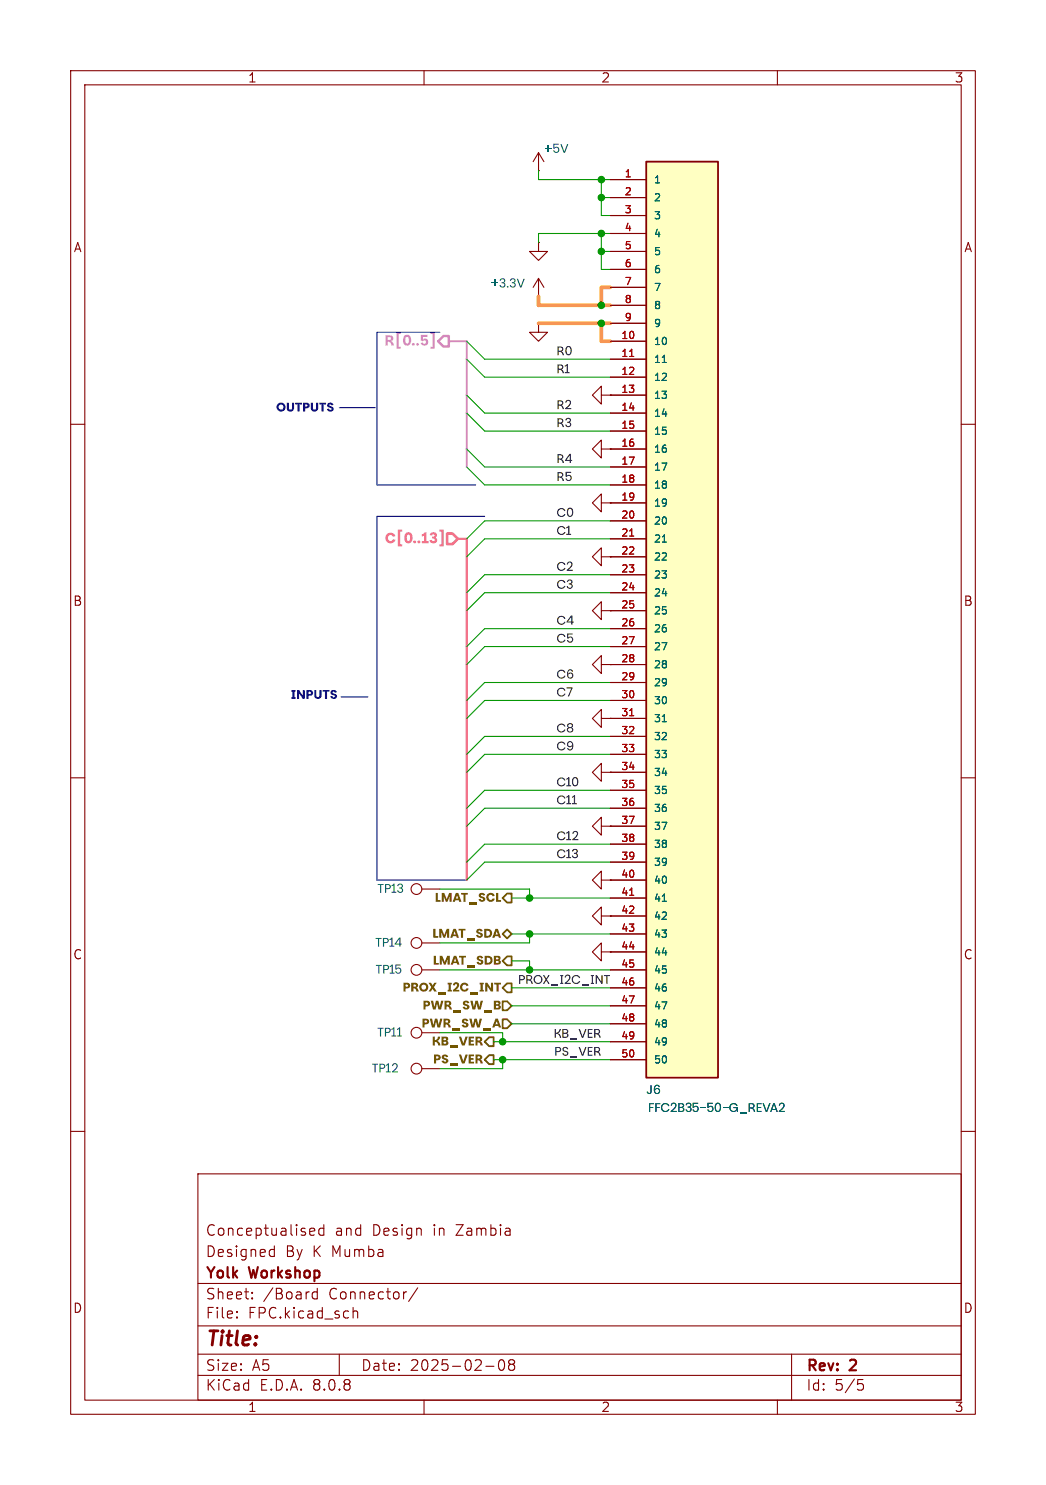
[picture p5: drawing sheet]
<svg xmlns="http://www.w3.org/2000/svg" width="148mm" height="210mm" viewBox="0 0 148 210" stroke-linecap="round" stroke-linejoin="round" font-family="sans-serif">
<defs><g id="words">
<text font-size="2.8" fill="#840000" x="29" y="190.9">Title:</text>
<g font-size="2.1" fill="#840000">
<text x="29" y="178">Designed</text>
<text x="29" y="175">Conceptualised</text>
<text x="40.4" y="178">By</text>
<text x="44.3" y="178">K Mumba</text>
<text x="47.4" y="175">and</text>
<text x="52.7" y="175">Design</text>
<text x="61.5" y="175">in</text>
<text x="64.8" y="175">Zambia</text>
<text x="29" y="184">Sheet:</text>
<text x="29" y="181.2">Yolk</text>
<text x="35.4" y="181.2">Workshop</text>
<text x="37.2" y="184">/Board</text>
<text x="46.6" y="184">Connector/</text>
<text x="29" y="186.7">File:</text>
<text x="35.1" y="186.7">FPC.kicad_sch</text>
<text x="29" y="196.9">KiCad</text>
<text x="29" y="194.1">Size:</text>
<text x="35.7" y="194.1">A5</text>
<text x="36.7" y="196.9">E.D.A.</text>
<text x="44.3" y="196.9">8.0.8</text>
<text x="51" y="194.1">Date:</text>
<text x="58" y="194.1">2025-02-08</text>
<text x="114" y="194.3">Rev:</text>
<text x="114" y="196.9">Id:</text>
<text x="118.1" y="196.9">5/5</text>
<text x="120.4" y="194.3">2</text>
</g>
<g font-size="1.8" fill="#840000">
<text x="35" y="11.9">1</text>
<text x="85" y="11.9">2</text>
<text x="135" y="11.9">3</text>
<text x="10.3" y="35.9">A</text>
<text x="136.3" y="35.9">A</text>
<text x="10.3" y="85.9">B</text>
<text x="136.3" y="85.9">B</text>
<text x="10.3" y="135.9">C</text>
<text x="136.3" y="135.9">C</text>
<text x="10.3" y="185.9">D</text>
<text x="136.3" y="185.9">D</text>
<text x="35" y="199.9">1</text>
<text x="85" y="199.9">2</text>
<text x="135" y="199.9">3</text>
</g>
<g font-size="1.8" fill="#006464">
<text x="77" y="22.3">+5V</text>
<text x="69.5" y="41.4">+3.3V</text>
</g>
<g font-size="1.8" fill="#0f0f0f">
<text x="78.7" y="53">R1</text>
<text x="78.7" y="50.5">R0</text>
<text x="78.7" y="58.1">R2</text>
<text x="78.7" y="60.6">R3</text>
<text x="78.7" y="65.7">R4</text>
<text x="78.7" y="68.2">R5</text>
<text x="78.7" y="73.3">C0</text>
<text x="78.7" y="75.9">C1</text>
<text x="78.7" y="83.5">C3</text>
<text x="78.7" y="80.9">C2</text>
<text x="78.7" y="88.6">C4</text>
<text x="78.7" y="91.1">C5</text>
<text x="78.7" y="98.7">C7</text>
<text x="78.7" y="96.2">C6</text>
<text x="78.7" y="103.8">C8</text>
<text x="78.7" y="106.3">C9</text>
<text x="78.7" y="114">C11</text>
<text x="78.7" y="111.4">C10</text>
<text x="78.7" y="119">C12</text>
<text x="78.7" y="121.6">C13</text>
<text x="73.3" y="139.4">PROX_I2C_INT</text>
<text x="78.4" y="147">KB_VER</text>
<text x="78.4" y="149.5">PS_VER</text>
</g>
<g font-size="1.4" fill="#a90000">
<text x="88.3" y="25.1">1</text>
<text x="88.3" y="27.7">2</text>
<text x="88.3" y="30.2">3</text>
<text x="88.3" y="32.8">4</text>
<text x="88.3" y="35.3">5</text>
<text x="88.3" y="37.8">6</text>
<text x="88.3" y="40.4">7</text>
<text x="88.3" y="42.9">8</text>
<text x="88.3" y="45.5">9</text>
<text x="87.8" y="48">10</text>
<text x="87.8" y="50.5">11</text>
<text x="87.8" y="53.1">12</text>
<text x="87.8" y="55.6">13</text>
<text x="87.8" y="58.2">14</text>
<text x="87.8" y="60.7">15</text>
<text x="87.8" y="63.2">16</text>
<text x="87.8" y="65.8">17</text>
<text x="87.8" y="68.3">18</text>
<text x="87.8" y="70.9">19</text>
<text x="87.8" y="73.4">20</text>
<text x="87.8" y="75.9">21</text>
<text x="87.8" y="78.5">22</text>
<text x="87.8" y="81">23</text>
<text x="87.8" y="83.6">24</text>
<text x="87.8" y="86.1">25</text>
<text x="87.8" y="88.6">26</text>
<text x="87.8" y="91.2">27</text>
<text x="87.8" y="93.7">28</text>
<text x="87.8" y="96.3">29</text>
<text x="87.8" y="98.8">30</text>
<text x="87.8" y="101.3">31</text>
<text x="87.8" y="103.9">32</text>
<text x="87.8" y="106.4">33</text>
<text x="87.8" y="109">34</text>
<text x="87.8" y="111.5">35</text>
<text x="87.8" y="114">36</text>
<text x="87.8" y="116.6">37</text>
<text x="87.8" y="119.1">38</text>
<text x="87.8" y="121.7">39</text>
<text x="87.8" y="124.2">40</text>
<text x="87.8" y="126.7">41</text>
<text x="87.8" y="129.3">42</text>
<text x="87.8" y="131.8">43</text>
<text x="87.8" y="134.4">44</text>
<text x="87.8" y="136.9">45</text>
<text x="87.8" y="139.4">46</text>
<text x="87.8" y="142">47</text>
<text x="87.8" y="144.5">48</text>
<text x="87.8" y="147.1">49</text>
<text x="87.8" y="149.6">50</text>
</g>
<g font-size="1.4" fill="#006464">
<text x="92.5" y="26.1">1</text>
<text x="92.5" y="28.7">2</text>
<text x="92.5" y="31.2">3</text>
<text x="92.5" y="33.8">4</text>
<text x="92.5" y="36.3">5</text>
<text x="92.5" y="38.8">6</text>
<text x="92.5" y="41.4">7</text>
<text x="92.5" y="43.9">8</text>
<text x="92.5" y="46.5">9</text>
<text x="92.5" y="49">10</text>
<text x="92.5" y="51.5">11</text>
<text x="92.5" y="54.1">12</text>
<text x="92.5" y="56.6">13</text>
<text x="92.5" y="59.2">14</text>
<text x="92.5" y="61.7">15</text>
<text x="92.5" y="64.2">16</text>
<text x="92.5" y="66.8">17</text>
<text x="92.5" y="69.3">18</text>
<text x="92.5" y="71.9">19</text>
<text x="92.5" y="74.4">20</text>
<text x="92.5" y="76.9">21</text>
<text x="92.5" y="79.5">22</text>
<text x="92.5" y="82">23</text>
<text x="92.5" y="84.6">24</text>
<text x="92.5" y="87.1">25</text>
<text x="92.5" y="89.6">26</text>
<text x="92.5" y="92.2">27</text>
<text x="92.5" y="94.7">28</text>
<text x="92.5" y="97.3">29</text>
<text x="92.5" y="99.8">30</text>
<text x="92.5" y="102.3">31</text>
<text x="92.5" y="104.9">32</text>
<text x="92.5" y="107.4">33</text>
<text x="92.5" y="110">34</text>
<text x="92.5" y="112.5">35</text>
<text x="92.5" y="115">36</text>
<text x="92.5" y="117.6">37</text>
<text x="92.5" y="120.1">38</text>
<text x="92.5" y="122.7">39</text>
<text x="92.5" y="125.2">40</text>
<text x="92.5" y="127.7">41</text>
<text x="92.5" y="130.3">42</text>
<text x="92.5" y="132.8">43</text>
<text x="92.5" y="135.4">44</text>
<text x="92.5" y="137.9">45</text>
<text x="92.5" y="140.4">46</text>
<text x="92.5" y="143">47</text>
<text x="92.5" y="145.5">48</text>
<text x="92.5" y="148.1">49</text>
<text x="92.5" y="150.6">50</text>
</g>
</g></defs>
<g fill="none" stroke="#840000" stroke-width=".15">
<path d="M10 10h128v190h-128zM12 12h124v186h-124zM60 10v2M110 10v2M10 60h2M136 60h2M10 110h2M136 110h2M59.7 137.2h2.5M10 160h2M28 166h108v32h-108zM38.4 176.7l.4 .1"/>
<path d="M38.8 176.2v1.5M38.8 177.6l-.4 .1M43.9 174.6l.1 .1 .5-.1M43.9 173.8l.4-.1 .2 .1v.3l-.7 .1M45.8 173.8l-.4-.1-.3 .3v.4l.1 .2 .2 .1 .4-.1M45.8 173.2v1.5M136 160h2M28 194.5h108M28 191.5h108M28 187.5h108M28 181.5h108M33.5 186.3h.1l-.1 .1"/>
<path d="M33.5 186.3v.1M33.5 185.5v.1M33.5 185.5h.1l-.1 .1M35.7 183.6v.1M35.7 183.6h-.1l.1 .1M35.7 182.8v.1M35.7 182.8h-.1l.1 .1M44.9 182.2v1.5M44.9 182.8l-.4-.1-.3 .3v.4l.1 .2 .2 .1 .4-.1M48 191.5v3M50 184.9v1.5M50 185.5a.37 .37 0 0 1 .6 .1v.8"/>
<path d="M59.1 182.1l-1.3 2M60 198v2M68.7 193.2h1.2M70.7 192.4a.36 .36 0 0 1 .3-.1 .36 .36 0 0 1 .3 .3 .77 .77 0 0 1-.4 1.2 .91 .91 0 0 1-.2-1.4zM72.2 192.9h-.1a.31 .31 0 0 1-.1-.4 .31 .31 0 0 1 .2-.2l.5 .1a.31 .31 0 0 1 .1 .3 .31 .31 0 0 1-.3 .2M72.2 192.9l-.2 .3v.5l.2 .1 .5-.1 .1-.2-.1-.4-.2-.2M72.2 192.9h.3M110 198v2M112 191.5v6.5M121.4 195.1h.7M121.5 195.7h.4l.3 .3v.3l-.2 .2-.5 .1"/>
<circle cx="58.9" cy="137.2" r=".76"/>
</g>
<g fill="#006464">
<path d="M53.2 136.5h.8v.1h-.3v1.1h-.2v-1.1h-.3z"/>
<path d="M54.2 136.5h.4a.37 .37 0 0 1 .5 .3 .37 .37 0 0 1-.5 .4h-.2v.5h-.2v-.7h.4a.23 .23 0 0 0 .3-.2 .23 .23 0 0 0-.3-.2h-.2v.4h-.2z"/>
<path d="M55.1 136.6l.5-.2v1.2h.2v.1h-.7v-.1h.3v-1l-.3 .2z"/>
<path d="M55.9 136.4h.8v.1h-.6v.5a.43 .43 0 0 1 .6 0 .43 .43 0 0 1 0 .6 .43 .43 0 0 1-.6 0l-.2-.2 .2-.1a.29 .29 0 0 0 .4 .2 .29 .29 0 0 0 0-.4 .29 .29 0 0 0-.4 0h-.2z"/>
</g>
<path d="M76.2 24.1h.1M76.2 21.6l-.8 1.3M76.2 21.6v2.5M76.2 21.6l.8 1.3M85.1 116.8v-1.2l-1.3 1.2 1.3 1.3v-1.3h1.3M85.1 109.2v-1.2l-1.3 1.2 1.3 1.3v-1.3h1.3M85.1 101.6v-1.3l-1.3 1.3 1.3 1.3v-1.3h1.3M86.4 116.8h.1M86.4 109.2h.1M86.4 101.6h.1M85.1 124.5v-1.3l-1.3 1.3 1.3 1.2v-1.2h1.3M86.4 124.5h.1" fill="none" stroke="#840000" stroke-width=".15"/>
<g fill="#006464">
<path d="M78.3 20.3h.8v.2h-.7v.4a.43 .43 0 0 1 .6 0 .43 .43 0 0 1 0 .6 .43 .43 0 0 1-.6 0l-.1-.2 .1-.1a.29 .29 0 0 0 .4 .2 .29 .29 0 0 0 .1-.4 .29 .29 0 0 0-.5 .1l-.1-.1z"/>
<path d="M79.3 20.4h.2l.4 1 .3-1h.2l-.5 1.2h-.1z"/>
</g>
<g fill="none" stroke="#840000" stroke-width=".15">
<path d="M76.2 34.3v1.3h1.3l-1.3 1.2-1.3-1.2h1.3M76.2 34.3h.1M76.2 39.4l-.8 1.2M76.2 39.4v2.5M76.2 39.4l.8 1.2M76.2 45.7v1.3h1.3l-1.3 1.3-1.3-1.3h1.3M76.2 45.7h.1M76.2 41.9h.1M85.1 55.9v-1.3l-1.3 1.3 1.3 1.3v-1.3h1.3M86.4 55.9h.1M85.1 78.7v-1.2l-1.3 1.2 1.3 1.3v-1.3h1.3M85.1 63.5v-1.3l-1.3 1.3 1.3 1.3v-1.3h1.3"/>
<path d="M86.4 78.7h.1M86.4 63.5h.1M85.1 86.4v-1.3l-1.3 1.3 1.3 1.2v-1.2h1.3M85.1 94v-1.3l-1.3 1.3 1.3 1.3v-1.3h1.3M86.4 86.4h.1M86.4 94h.1"/>
</g>
<g fill="#006464">
<path d="M70.8 39.5a.36 .36 0 0 1 .6-.1 .36 .36 0 0 1-.1 .6 .4 .4 0 0 1 0 .7 .4 .4 0 0 1-.6-.4h.1a.27 .27 0 0 0 .3 .3 .27 .27 0 0 0 .3-.4 .27 .27 0 0 0-.4-.1v-.2a.25 .25 0 0 0 .3-.1 .25 .25 0 0 0-.2-.3 .25 .25 0 0 0-.3 .2h-.1z"/>
<path d="M72.3 39.5a.36 .36 0 0 1 .5-.1 .36 .36 0 0 1-.1 .6 .4 .4 0 0 1 0 .7 .4 .4 0 0 1-.6-.4h.2a.27 .27 0 0 0 .3 .3 .27 .27 0 0 0 .2-.4 .27 .27 0 0 0-.4-.1v-.2a.25 .25 0 0 0 .4-.1 .25 .25 0 0 0-.2-.3 .25 .25 0 0 0-.3 .2h-.2z"/>
<path d="M73.1 39.4h.2l.4 1.1 .4-1.1h.1l-.4 1.3h-.2z"/>
</g>
<path d="M91.4 22.9h10.2v129.5h-10.2z" fill="#ffffc2"/>
<path d="M91.4 22.9h10.2v129.5h-10.2z" fill="none" stroke="#840000" stroke-width=".25"/>
<g fill="none" stroke="#840000" stroke-width=".15">
<path d="M86.4 25.4h5M86.4 27.9h5M86.4 30.5h5M86.4 33h5M86.4 35.6h5M86.4 38.1h5M86.4 48.3h5M86.4 50.8h5M86.4 53.3h5M86.4 55.9h5M86.4 58.4h5M86.4 40.6h5"/>
<path d="M86.4 43.2h5M86.4 45.7h5M86.4 61h5M86.4 63.5h5M86.4 66h5M86.4 68.6h5M86.4 71.1h5M86.4 73.7h5M86.4 76.2h5M86.4 78.7h5M86.4 81.3h5M86.4 83.8h5"/>
<path d="M86.4 86.4h5M86.4 88.9h5M86.4 91.4h5M86.4 94h5M86.4 96.5h5M86.4 99.1h5M86.4 101.6h5M86.4 104.1h5M86.4 106.7h5M86.4 109.2h5M86.4 111.8h5M86.4 114.3h5"/>
<path d="M86.4 116.8h5M86.4 119.4h5M86.4 121.9h5M86.4 124.5h5M86.4 127h5M86.4 129.5h5M86.4 132.1h5M86.4 134.6h5M86.4 137.2h5M86.4 139.7h5M86.4 142.2h5M86.4 144.8h5"/>
<path d="M86.4 147.3h5M86.4 149.9h5"/>
</g>
<path d="M93.7 51.3h.6M93.7 76.7h.6M93.7 102.1h.6M93.7 127.5h.6" fill="none" stroke="#006464" stroke-width=".15"/>
<path d="M89.1 50.4h.6M89.1 75.8h.6M89.1 101.2h.6M89.1 126.6h.6" fill="none" stroke="#a90000" stroke-width=".15"/>
<g fill="#006464">
<path d="M92 153.5h.2v.9a.35 .35 0 0 1-.3 .3 .35 .35 0 0 1-.4-.3h.2a.18 .18 0 0 0 .2 .2 .18 .18 0 0 0 .1-.2z"/>
<path d="M92.7 153.5l.5-.1 .2 .3-.2 .1a.32 .32 0 0 0-.4-.2 .32 .32 0 0 0-.1 .4v.1a.42 .42 0 0 1 .6 0 .42 .42 0 0 1-.1 .6 .42 .42 0 0 1-.6-.2l-.1-.2h.2a.28 .28 0 0 0 .4 .2 .28 .28 0 0 0 0-.5 .28 .28 0 0 0-.4 .2l-.2 .1v-.3z"/>
<path d="M91.8 156h.7v.1h-.5v.5h.4v.1h-.4v.5h-.2z"/>
<path d="M92.7 156h.7v.1h-.5v.5h.4v.1h-.4v.5h-.2z"/>
<path d="M93.7 156.2a.61 .61 0 0 1 1 .2h-.1a.46 .46 0 0 0-.7-.1 .46 .46 0 0 0 0 .7 .46 .46 0 0 0 .7-.2l.1 .1a.63 .63 0 0 1-.9 .2 .63 .63 0 0 1-.1-.9z"/>
<path d="M95 156.1a.44 .44 0 0 1 .7 0 .44 .44 0 0 1-.2 .7l-.4 .3h.7v.1h-.9v-.1l.3-.2a.51 .51 0 0 0 .2-.8l-.3 .1v.2l-.2-.1z"/>
<path d="M96 156h.4a.31 .31 0 0 1 .4 .2 .31 .31 0 0 1-.2 .4 .33 .33 0 0 1 .2 .4 .33 .33 0 0 1-.4 .2h-.4v-.1h.5a.22 .22 0 0 0 .2-.2 .22 .22 0 0 0-.3-.2h-.3v.4h-.1v-.6h.4a.2 .2 0 0 0 .2-.2 .2 .2 0 0 0-.2-.2h-.3v.4h-.1z"/>
<path d="M97.1 156a.36 .36 0 0 1 .6 0 .36 .36 0 0 1-.1 .6 .4 .4 0 0 1 0 .7 .4 .4 0 0 1-.6-.4h.2a.27 .27 0 0 0 .3 .2 .27 .27 0 0 0 .2-.3 .27 .27 0 0 0-.4-.2v-.1a.25 .25 0 0 0 .4-.1 .25 .25 0 0 0-.3-.4 .25 .25 0 0 0-.2 .3h-.2z"/>
<path d="M98 156h.8v.1h-.6v.5a.43 .43 0 0 1 .6 0 .43 .43 0 0 1 0 .6 .43 .43 0 0 1-.6 0l-.2-.3h.1a.29 .29 0 0 0 .5 .2 .29 .29 0 0 0 0-.5 .29 .29 0 0 0-.4 .1h-.2z"/>
<path d="M99.1 156.5h.7v.2h-.7z"/>
<path d="M100.1 156h.8v.1h-.7v.5a.43 .43 0 0 1 .6 0 .43 .43 0 0 1 0 .6 .43 .43 0 0 1-.6 0l-.1-.3h.1a.29 .29 0 0 0 .4 .2 .29 .29 0 0 0 .1-.5 .29 .29 0 0 0-.4 .1h-.2z"/>
<path d="M101.3 156a.49 .49 0 0 1 .6 .1 .49 .49 0 0 1 .1 .6 .47 .47 0 0 1-.5 .6 .47 .47 0 0 1-.4-.7h.2a.3 .3 0 0 0 .1 .4 .3 .3 0 0 0 .4-.1 .45 .45 0 0 0 .1-.5 .45 .45 0 0 0-.5-.3l-.1 .5h-.2z"/>
<path d="M102.3 156.5h.7v.2h-.7z"/>
<path d="M103.4 156.2a.62 .62 0 0 1 1 .2h-.2a.45 .45 0 0 0-.7-.1 .45 .45 0 0 0 .1 .7 .45 .45 0 0 0 .6-.3h-.4v-.1h.6v.6h-.1v-.4a.59 .59 0 0 1-.9 .3 .59 .59 0 0 1 0-.9z"/>
<path d="M104.7 157.3h.9v.2h-.9z"/>
<path d="M105.9 156h.4a.35 .35 0 0 1 .5 .3 .35 .35 0 0 1-.3 .4l.2 .2 .2 .3h-.2l-.2-.4h-.4v.4h-.2v-.6h.4a.23 .23 0 0 0 .3-.2 .23 .23 0 0 0-.3-.3h-.2v.5h-.2z"/>
<path d="M107.1 156h.7v.1h-.6v.5h.5v.1h-.5v.4h.6v.1h-.7z"/>
<path d="M107.9 156h.2l.4 1.1 .4-1.1h.1l-.4 1.2h-.2z"/>
<path d="M109.4 156h.2l.5 1.2h-.2l-.4-1.1h.1l-.5 1.1h-.1z"/>
<path d="M109.2 156.8h.6l.1 .2h-.8z"/>
<path d="M110.3 156.1a.44 .44 0 0 1 .7 0 .44 .44 0 0 1-.2 .7l-.4 .3h.7v.1h-.9v-.1l.3-.2a.51 .51 0 0 0 .2-.8l-.3 .1v.2l-.2-.1z"/>
</g>
<g fill="none" stroke="#840000" stroke-width=".15">
<path d="M85.1 71.1v-1.2l-1.3 1.2 1.3 1.3v-1.3h1.3M86.4 71.1h.1M59.7 133.4h2.5"/>
<circle cx="58.9" cy="133.3" r=".76"/>
</g>
<g fill="#006464">
<path d="M53.1 132.6h.9v.2h-.4v1.1h-.1v-1.1h-.4z"/>
<path d="M54.2 132.6h.4a.37 .37 0 0 1 .4 .4 .37 .37 0 0 1-.4 .4h-.3v.5h-.1v-.7h.4a.23 .23 0 0 0 .2-.2 .23 .23 0 0 0-.2-.2h-.3v.4h-.1z"/>
<path d="M55.1 132.8l.4-.2v1.1h.3v.2h-.7v-.2h.3v-.9l-.3 .1z"/>
<path d="M56.5 132.6h.2v.8h.1v.2h-.1v.3h-.2v-.3h-.7l.1-.2h.6v-.6l-.5 .6h-.1z"/>
</g>
<g fill="none" stroke="#840000" stroke-width=".15">
<path d="M59.7 125.7h2.5M85.1 129.5v-1.2l-1.3 1.2 1.3 1.3v-1.3h1.3M85.1 134.6v-1.2l-1.3 1.2 1.3 1.3v-1.3h1.3M86.4 129.5h.1M86.4 134.6h.1"/>
<circle cx="58.9" cy="125.7" r=".76"/>
</g>
<g fill="#006464">
<path d="M53.4 125h.9v.2h-.4v1.1h-.1v-1.1h-.4z"/>
<path d="M54.5 125h.4a.37 .37 0 0 1 .4 .4 .37 .37 0 0 1-.4 .3h-.3v.6h-.1v-.7h.4a.23 .23 0 0 0 .2-.2 .23 .23 0 0 0-.2-.2h-.3v.4h-.1z"/>
<path d="M55.4 125.2l.4-.2v1.1h.3v.2h-.7v-.2h.3v-.9l-.3 .1z"/>
<path d="M56.3 125.1a.36 .36 0 0 1 .6-.1 .36 .36 0 0 1-.1 .6 .4 .4 0 0 1 0 .7 .4 .4 0 0 1-.6-.4h.1a.27 .27 0 0 0 .4 .3 .27 .27 0 0 0 .2-.4 .27 .27 0 0 0-.4-.2v-.1a.25 .25 0 0 0 .3-.1 .25 .25 0 0 0-.2-.3 .25 .25 0 0 0-.2 .2h-.2z"/>
</g>
<g fill="none" stroke="#840000" stroke-width=".15">
<path d="M59.7 151.1h2.5"/>
<circle cx="58.9" cy="151.1" r=".76"/>
</g>
<g fill="#006464">
<path d="M52.6 150.4h.9v.2h-.3v1.1h-.2v-1.1h-.4z"/>
<path d="M53.7 150.4h.4a.37 .37 0 0 1 .4 .4 .37 .37 0 0 1-.4 .3h-.2v.6h-.2v-.7h.4a.23 .23 0 0 0 .2-.2 .23 .23 0 0 0-.2-.2h-.2v.4h-.2z"/>
<path d="M54.6 150.6l.4-.2v1.1h.3v.2h-.7v-.2h.3v-.9l-.3 .1z"/>
<path d="M55.6 150.5a.44 .44 0 0 1 .6 0 .44 .44 0 0 1-.1 .7l-.4 .3h.6v.2h-.8v-.2l.2-.2a.51 .51 0 0 0 .2-.8l-.2 .1-.1 .2-.1-.1z"/>
</g>
<g fill="none" stroke="#840000" stroke-width=".15">
<path d="M59.7 146.1h2.5"/>
<circle cx="58.9" cy="146" r=".76"/>
</g>
<g fill="#006464">
<path d="M53.4 145.3h.9v.2h-.4v1.1h-.1v-1.1h-.4z"/>
<path d="M54.5 145.3h.4a.37 .37 0 0 1 .4 .4 .37 .37 0 0 1-.4 .4h-.3v.5h-.1v-.7h.4a.23 .23 0 0 0 .2-.2 .23 .23 0 0 0-.2-.2h-.3v.4h-.1z"/>
<path d="M55.4 145.5l.4-.2v1.1h.3v.2h-.7v-.2h.3v-.9l-.3 .1z"/>
<path d="M56.2 145.5l.4-.2v1.1h.3v.2h-.7v-.2h.3v-.9l-.3 .1z"/>
</g>
<g fill="#725600">
<path d="M61.7 126.3h.3v1h.4v.2h-.7z"/>
<path d="M62.5 126.3h.4l.4 1h-.2l.5-1h.3v1.2h-.3v-1h.1l-.4 1h-.2l-.4-1h.1v1h-.3z"/>
<path d="M64.5 126.3h.3l.5 1.2h-.3l-.4-1.1h.1l-.3 1.1h-.4z"/>
<path d="M64.3 127.1h.7l.1 .2h-.9z"/>
<path d="M65.2 126.3h1v.2h-.3v1h-.3v-1h-.4z"/>
<path d="M66.4 127.6h1.1v.3h-1.1z"/>
<path d="M67.8 126.4a.51 .51 0 0 1 .8 .2l-.2 .1a.15 .15 0 0 0-.2-.2 .15 .15 0 0 0-.2 .1 .15 .15 0 0 0 .2 .2 .41 .41 0 0 1 .4 .5 .41 .41 0 0 1-.6 .2l-.3-.3 .3-.1a.18 .18 0 0 0 .1 .2 .18 .18 0 0 0 .2-.1 .18 .18 0 0 0-.2-.2 .37 .37 0 0 1-.3-.2 .37 .37 0 0 1 0-.4z"/>
<path d="M69 126.4a.62 .62 0 0 1 1 .3l-.3 .1a.32 .32 0 0 0-.5-.1 .32 .32 0 0 0 0 .5 .32 .32 0 0 0 .5-.2l.3 .1a.63 .63 0 0 1-.9 .3 .63 .63 0 0 1-.1-1z"/>
<path d="M70.2 126.3h.3v1h.4v.2h-.7z"/>
</g>
<path d="M71.8 126.4h.6v1.2h-.6l-.7-.6z" fill="none" stroke="#725600" stroke-width=".25"/>
<g fill="#725600">
<path d="M57.1 139h.5a.4 .4 0 0 1 .4 .4 .4 .4 0 0 1-.4 .4h-.2v.4h-.3v-.7h.5a.16 .16 0 0 0 .1-.1 .16 .16 0 0 0-.1-.2h-.2v.3h-.3z"/>
<path d="M58.2 139h.5a.36 .36 0 0 1 .4 .2 .36 .36 0 0 1-.2 .5l.2 .2 .1 .3h-.3l-.1-.3-.3-.1v.4h-.3v-.7h.5a.16 .16 0 0 0 .2-.1 .16 .16 0 0 0-.2-.2h-.2v.3h-.3z"/>
<path d="M59.5 139.1a.64 .64 0 0 1 1 .2 .64 .64 0 0 1-.4 .9 .64 .64 0 0 1-.8-.6h.3a.34 .34 0 0 0 .5 .3 .34 .34 0 0 0 .1-.6 .34 .34 0 0 0-.6 .2l-.3 .1z"/>
<path d="M60.6 139h.4l.8 1.2h-.3z"/>
<path d="M61.1 139.5l.2 .3-.3 .4h-.4z"/>
<path d="M61.5 139h.3l-.5 .7-.1-.2z"/>
<path d="M62 140.3h1.1v.3h-1.1z"/>
<path d="M63.3 139h.6v.2h-.1v.8h.1v.2h-.6v-.2h.2v-.8h-.2z"/>
<path d="M64.2 139a.46 .46 0 0 1 .7 .1 .46 .46 0 0 1-.2 .7l-.2 .2h.5v.2h-.9v-.2l.2-.1a.56 .56 0 0 0 .3-.7h-.2v.2l-.3-.1z"/>
<path d="M65.3 139.1a.62 .62 0 0 1 1 .3l-.3 .1a.32 .32 0 0 0-.5-.1 .32 .32 0 0 0 0 .5 .32 .32 0 0 0 .5-.2l.3 .1a.63 .63 0 0 1-.9 .3 .63 .63 0 0 1-.1-1z"/>
<path d="M66.5 140.3h1.1v.3h-1.1z"/>
<path d="M67.9 139h.5v.2h-.1v.8h.1v.2h-.5v-.2h.1v-.8h-.1z"/>
<path d="M68.7 139h.3l.5 .8v-.8h.3v1.2h-.3l-.5-.7v.7h-.3z"/>
<path d="M69.9 139h1v.2h-.3v1h-.3v-1h-.4z"/>
</g>
<path d="M71.1 139.7l.7-.6h.6v1.2h-.6z" fill="none" stroke="#725600" stroke-width=".25"/>
<g fill="#725600">
<path d="M61.3 131.4h.3v1h.4v.2h-.7z"/>
<path d="M62.2 131.4h.3l.4 1h-.1l.4-1h.4v1.2h-.3v-1h.1l-.4 1h-.3l-.3-1h.1v1h-.3z"/>
<path d="M64.2 131.4h.3l.4 1.2h-.3l-.3-1.1h.1l-.4 1.1h-.3z"/>
<path d="M64 132.2h.7v.2h-.8z"/>
<path d="M64.9 131.4h1v.2h-.4v1h-.3v-1h-.3z"/>
<path d="M66.1 132.7h1.1v.3h-1.1z"/>
<path d="M67.5 131.5a.51 .51 0 0 1 .8 .2h-.3a.15 .15 0 0 0-.1-.2 .15 .15 0 0 0-.2 .2 .15 .15 0 0 0 .2 .2 .41 .41 0 0 1 .4 .5 .41 .41 0 0 1-.7 .2l-.2-.3 .3-.1a.18 .18 0 0 0 .1 .2 .18 .18 0 0 0 .2-.2 .18 .18 0 0 0-.2-.1 .37 .37 0 0 1-.4-.2 .37 .37 0 0 1 .1-.4z"/>
<path d="M68.5 131.4h.5a.62 .62 0 0 1 .6 .6 .62 .62 0 0 1-.6 .6h-.5v-.3h.3a.39 .39 0 0 0 .5-.3 .39 .39 0 0 0-.5-.4v.7h-.3z"/>
<path d="M70.1 131.4h.3l.5 1.2h-.3l-.4-1.1h.1l-.3 1.1h-.3z"/>
<path d="M69.9 132.2h.7l.1 .2h-.9z"/>
</g>
<path d="M71.1 132.1l.7-.7 .6 .7-.6 .6z" fill="none" stroke="#725600" stroke-width=".25"/>
<g fill="#ff7291">
<path d="M54.7 75.5a.73 .73 0 0 1 1.2 .3l-.3 .1a.38 .38 0 0 0-.6-.1 .38 .38 0 0 0 0 .6 .38 .38 0 0 0 .6-.2l.4 .1a.75 .75 0 0 1-1.2 .4 .75 .75 0 0 1-.1-1.2z"/>
<path d="M56.3 74.9h.6v.3h-.3v1.8h.3v.3h-.6z"/>
<path d="M57.4 75.4a.65 .65 0 0 1 .8 0 .65 .65 0 0 1 .2 .8 .6 .6 0 0 1-.7 .6 .6 .6 0 0 1-.5-.8h.4v.1a.27 .27 0 0 0 .2 .4 .27 .27 0 0 0 .2-.4v-.1a.27 .27 0 0 0-.3-.4 .27 .27 0 0 0-.1 .4h-.4l.1-.3z"/>
<path d="M59.7 75.5h.2l.2-.2h.3v1.2h.3v.3h-1v-.3h.3v-.8l-.3 .2z"/>
<path d="M60.9 75.4a.46 .46 0 0 1 .7-.1 .46 .46 0 0 1 0 .7 .47 .47 0 0 1 .2 .7 .47 .47 0 0 1-.7 .1l-.2-.2-.1-.2 .3-.1a.2 .2 0 0 0 .2 .3 .2 .2 0 0 0 .2-.3 .2 .2 0 0 0-.2-.1h-.1v-.3a.2 .2 0 0 0 .3-.1 .2 .2 0 0 0-.2-.2l-.2 .1h-.3z"/>
<path d="M62.2 74.9h.6v2.4h-.6v-.3h.3v-1.8h-.3z"/>
<circle cx="58.7" cy="76.6" r=".21"/>
<circle cx="59.3" cy="76.6" r=".21"/>
</g>
<path d="M63.3 75.5h.7l.8 .7-.8 .8h-.7z" fill="none" stroke="#ff7291" stroke-width=".38"/>
<g fill="#725600">
<path d="M59.9 141.5h.5a.4 .4 0 0 1 .5 .4 .4 .4 0 0 1-.5 .4h-.2v.5h-.3v-.7h.5a.16 .16 0 0 0 .2-.2 .16 .16 0 0 0-.2-.1h-.2v.3h-.3z"/>
<path d="M61 141.5h.3l.2 1.1h-.1l.3-1.1h.3l.3 1.1h-.1l.2-1.1h.3l-.3 1.3h-.4l-.2-.9-.2 .9h-.3z"/>
<path d="M62.9 141.5h.5a.36 .36 0 0 1 .4 .3 .36 .36 0 0 1-.2 .4l.2 .2 .1 .4h-.3l-.1-.4-.3-.1v.5h-.3v-.7h.5a.16 .16 0 0 0 .1-.2 .16 .16 0 0 0-.1-.1h-.2v.3h-.3z"/>
<path d="M64.2 142.8h1.1v.3h-1.1z"/>
<path d="M65.6 141.6a.51 .51 0 0 1 .8 .2l-.3 .1a.15 .15 0 0 0-.1-.2 .15 .15 0 0 0-.2 .2 .15 .15 0 0 0 .2 .1 .41 .41 0 0 1 .4 .6 .41 .41 0 0 1-.7 .1l-.2-.3 .3-.1a.18 .18 0 0 0 .1 .3 .18 .18 0 0 0 .2-.2 .18 .18 0 0 0-.2-.2 .37 .37 0 0 1-.4-.2 .37 .37 0 0 1 .1-.4z"/>
<path d="M66.6 141.5h.3l.2 1.1h-.1l.3-1.1h.3l.3 1.1h-.1l.2-1.1h.3l-.3 1.3h-.4l-.2-.9-.2 .9h-.3z"/>
<path d="M68.5 142.8h1.1v.3h-1.1z"/>
<path d="M69.9 141.5h.5a.32 .32 0 0 1 .4 .2 .32 .32 0 0 1-.2 .4 .33 .33 0 0 1 .3 .4 .33 .33 0 0 1-.4 .3h-.6v-.3h.5a.14 .14 0 0 0 .2-.1 .14 .14 0 0 0-.2-.2h-.2v.3h-.3v-.5h.5a.13 .13 0 0 0 .1-.1 .13 .13 0 0 0-.1-.1h-.2v.2h-.3z"/>
</g>
<path d="M71.1 141.6h.7l.6 .6-.6 .7h-.7z" fill="none" stroke="#725600" stroke-width=".25"/>
<g fill="#725600">
<path d="M61.2 146.6h.3v.5l.3-.2 .2-.3h.3l-.2 .4-.2 .2 .3 .2 .1 .4h-.3l-.1-.3-.4-.2v.5h-.3z"/>
<path d="M62.5 146.6h.5a.32 .32 0 0 1 .4 .2 .32 .32 0 0 1-.2 .4 .33 .33 0 0 1 .2 .4 .33 .33 0 0 1-.4 .2h-.5v-.2h.5a.14 .14 0 0 0 .1-.1 .14 .14 0 0 0-.1-.2h-.2v.3h-.3v-.5h.5a.13 .13 0 0 0 .1-.1 .13 .13 0 0 0-.1-.2h-.2v.3h-.3z"/>
<path d="M63.7 147.9h1.1v.3h-1.1z"/>
<path d="M64.9 146.6h.3l.4 .9 .3-.9h.3l-.5 1.2h-.3z"/>
<path d="M66.3 146.6h.8v.2h-.5v.3h.4v.2h-.4v.3h.5v.2h-.8z"/>
<path d="M67.3 146.6h.5a.36 .36 0 0 1 .4 .3 .36 .36 0 0 1-.2 .4l.2 .2 .1 .3h-.3l-.1-.3-.3-.1v.4h-.3v-.6h.5a.16 .16 0 0 0 .1-.2 .16 .16 0 0 0-.1-.2h-.2v.4h-.3z"/>
</g>
<path d="M69.2 146.7h.6v1.3h-.6l-.6-.7z" fill="none" stroke="#725600" stroke-width=".25"/>
<g fill="#725600">
<path d="M59.8 144.1h.5a.4 .4 0 0 1 .4 .4 .4 .4 0 0 1-.4 .4h-.2v.4h-.3v-.7h.4a.16 .16 0 0 0 .2-.1 .16 .16 0 0 0-.2-.2h-.1v.3h-.3z"/>
<path d="M60.8 144.1h.3l.3 1h-.1l.2-1h.4l.2 1 .2-1h.3l-.3 1.2h-.4l-.2-.9-.2 .9h-.4z"/>
<path d="M62.7 144.1h.6a.36 .36 0 0 1 .4 .2 .36 .36 0 0 1-.3 .5l.3 .2 .1 .3h-.3l-.1-.3-.4-.1v.4h-.3v-.7h.5a.16 .16 0 0 0 .2-.1 .16 .16 0 0 0-.2-.2h-.2v.3h-.3z"/>
<path d="M64 145.4h1.1v.3h-1.1z"/>
<path d="M65.5 144.2a.51 .51 0 0 1 .8 .2h-.3a.15 .15 0 0 0-.2-.2 .15 .15 0 0 0-.1 .2 .15 .15 0 0 0 .1 .2 .41 .41 0 0 1 .5 .5 .41 .41 0 0 1-.7 .2l-.3-.3 .3-.1a.18 .18 0 0 0 .2 .2 .18 .18 0 0 0 .2-.2 .18 .18 0 0 0-.3-.1 .37 .37 0 0 1-.3-.2 .37 .37 0 0 1 .1-.4z"/>
<path d="M66.4 144.1h.3l.3 1h-.1l.2-1h.4l.2 1h-.1l.3-1h.3l-.3 1.2h-.4l-.2-.9-.2 .9h-.4z"/>
<path d="M68.4 145.4h1.1v.3h-1.1z"/>
<path d="M70.1 144.1h.3l.5 1.2h-.3l-.4-1.1h.1l-.3 1.1h-.3z"/>
<path d="M69.9 144.9h.7l.1 .2h-.9z"/>
</g>
<path d="M71.1 144.1h.7l.6 .7-.6 .6h-.7z" fill="none" stroke="#725600" stroke-width=".25"/>
<g fill="#df86ff">
<path d="M54.5 47.4h.6a.43 .43 0 0 1 .5 .3 .43 .43 0 0 1-.2 .5l.2 .3 .2 .4h-.4l-.2-.4-.3-.2v.6h-.4v-.8h.6a.19 .19 0 0 0 .2-.2 .19 .19 0 0 0-.2-.2h-.2v.4h-.4z"/>
<path d="M56.1 47h.6v.2h-.3v1.8h.3v.3h-.6z"/>
<path d="M57.2 47.4a.65 .65 0 0 1 .8 .1 .65 .65 0 0 1 .2 .8 .6 .6 0 0 1-.7 .6 .6 .6 0 0 1-.5-.8h.4v.1a.27 .27 0 0 0 .2 .4 .27 .27 0 0 0 .2-.4v-.2a.27 .27 0 0 0-.3-.3 .27 .27 0 0 0-.1 .4h-.4l.1-.4z"/>
<path d="M59.5 47.3h1v.4h-.6v.3a.48 .48 0 0 1 .7 .2 .48 .48 0 0 1-.4 .7h-.3l-.3-.2-.1-.2 .4-.1a.21 .21 0 0 0 .3 .2 .21 .21 0 0 0 0-.4 .21 .21 0 0 0-.3 .1l-.4-.1z"/>
<path d="M60.9 47h.6v2.3h-.6v-.3h.3v-1.8h-.3z"/>
<circle cx="58.5" cy="48.7" r=".21"/>
<circle cx="59.1" cy="48.7" r=".21"/>
</g>
<path d="M62.7 47.5h.8v1.5h-.8l-.7-.7z" fill="none" stroke="#df86ff" stroke-width=".38"/>
<g fill="#725600">
<path d="M61.4 135.2h.3v1h.4v.2h-.7z"/>
<path d="M62.2 135.2h.4l.4 1h-.1l.4-1h.3v1.2h-.3v-1h.1l-.4 1h-.2l-.4-1h.1v1h-.3z"/>
<path d="M64.2 135.2h.4l.4 1.2h-.3l-.4-1.1h.2l-.4 1.1h-.3z"/>
<path d="M64 136h.7l.1 .2h-.8z"/>
<path d="M65 135.2h.9v.2h-.3v1h-.3v-1h-.3z"/>
<path d="M66.1 136.5h1.1v.3h-1.1z"/>
<path d="M67.6 135.3a.51 .51 0 0 1 .8 .2l-.3 .1a.15 .15 0 0 0-.2-.2 .15 .15 0 0 0-.1 .1 .15 .15 0 0 0 .1 .2 .41 .41 0 0 1 .5 .5 .41 .41 0 0 1-.7 .2l-.3-.3 .3-.1a.18 .18 0 0 0 .2 .2 .18 .18 0 0 0 .2-.2 .18 .18 0 0 0-.3-.1 .37 .37 0 0 1-.3-.2 .37 .37 0 0 1 .1-.4z"/>
<path d="M68.6 135.2h.4a.62 .62 0 0 1 .7 .6 .62 .62 0 0 1-.7 .6h-.4v-.2h.3a.39 .39 0 0 0 .5-.4 .39 .39 0 0 0-.5-.4v.8h-.3z"/>
<path d="M69.9 135.2h.5a.32 .32 0 0 1 .4 .2 .32 .32 0 0 1-.2 .4 .33 .33 0 0 1 .3 .4 .33 .33 0 0 1-.4 .2h-.6v-.2h.5a.14 .14 0 0 0 .2-.2 .14 .14 0 0 0-.2-.1h-.2v.3h-.3v-.5h.5a.13 .13 0 0 0 .1-.2 .13 .13 0 0 0-.1-.1h-.2v.3h-.3z"/>
</g>
<path d="M71.1 135.9l.7-.6h.6v1.2h-.6z" fill="none" stroke="#725600" stroke-width=".25"/>
<g fill="#725600">
<path d="M61.4 149.1h.5a.4 .4 0 0 1 .5 .4 .4 .4 0 0 1-.5 .4h-.2v.5h-.3v-.7h.5a.16 .16 0 0 0 .2-.2 .16 .16 0 0 0-.2-.1h-.2v.3h-.3z"/>
<path d="M62.6 149.2a.51 .51 0 0 1 .8 .3h-.3a.15 .15 0 0 0-.1-.2 .15 .15 0 0 0-.2 .2 .15 .15 0 0 0 .2 .1 .41 .41 0 0 1 .4 .6 .41 .41 0 0 1-.7 .2l-.2-.4h.3a.18 .18 0 0 0 .1 .2 .18 .18 0 0 0 .2-.2 .18 .18 0 0 0-.2-.1 .37 .37 0 0 1-.4-.3 .37 .37 0 0 1 .1-.4z"/>
<path d="M63.7 150.5h1.1v.2h-1.1z"/>
<path d="M64.9 149.1h.3l.4 1 .3-1h.3l-.5 1.3h-.3z"/>
<path d="M66.3 149.1h.8v.3h-.5v.2h.4v.3h-.4v.2h.5v.3h-.8z"/>
<path d="M67.3 149.1h.5a.36 .36 0 0 1 .4 .3 .36 .36 0 0 1-.2 .4l.2 .3 .1 .3h-.3l-.1-.3-.3-.2v.5h-.3v-.7h.5a.16 .16 0 0 0 .1-.2 .16 .16 0 0 0-.1-.1h-.2v.3h-.3z"/>
</g>
<path d="M69.2 149.2h.6v1.3h-.6l-.6-.6z" fill="none" stroke="#725600" stroke-width=".25"/>
<g fill="#0000c2">
<path d="M39.3 57.1a.64 .64 0 0 1 1 .1 .64 .64 0 0 1-.4 1 .64 .64 0 0 1-.8-.6h.3a.34 .34 0 0 0 .5 .3 .34 .34 0 0 0 .1-.6 .34 .34 0 0 0-.6 .2l-.3 .1z"/>
<path d="M40.6 56.9h.3v.8a.22 .22 0 0 0 .2 .2 .22 .22 0 0 0 .2-.2v-.8h.3v.8a.52 .52 0 0 1-.5 .5 .52 .52 0 0 1-.5-.5z"/>
<path d="M41.8 56.9h.9v.3h-.3v1h-.3v-1h-.3z"/>
<path d="M42.9 56.9h.5a.4 .4 0 0 1 .4 .4 .4 .4 0 0 1-.4 .4h-.2v.5h-.3v-.7h.4a.16 .16 0 0 0 .2-.2 .16 .16 0 0 0-.2-.1h-.1v.3h-.3z"/>
<path d="M44 56.9h.3v.8a.22 .22 0 0 0 .2 .2 .22 .22 0 0 0 .2-.2v-.8h.3v.8a.52 .52 0 0 1-.5 .5 .52 .52 0 0 1-.5-.5z"/>
<path d="M45.2 56.9h.9v.3h-.3v1h-.3v-1h-.3z"/>
<path d="M46.4 57.1a.51 .51 0 0 1 .8 .2h-.3a.15 .15 0 0 0-.1-.2 .15 .15 0 0 0-.2 .2 .15 .15 0 0 0 .2 .1 .41 .41 0 0 1 .4 .6 .41 .41 0 0 1-.7 .2l-.2-.4h.2a.18 .18 0 0 0 .2 .2 .18 .18 0 0 0 .2-.2 .18 .18 0 0 0-.2-.1 .37 .37 0 0 1-.4-.2 .37 .37 0 0 1 .1-.4z"/>
<path d="M41.2 97.6h.6v.2h-.1v.8h.1v.2h-.6v-.2h.2v-.8h-.2z"/>
<path d="M42 97.6h.3l.5 .8v-.8h.3v1.2h-.3l-.5-.7v.7h-.3z"/>
<path d="M43.4 97.6h.4a.4 .4 0 0 1 .5 .4 .4 .4 0 0 1-.5 .4h-.1v.4h-.3v-.7h.4a.16 .16 0 0 0 .2-.1 .16 .16 0 0 0-.2-.2h-.1v.3h-.3z"/>
<path d="M44.5 97.6h.3v.7a.22 .22 0 0 0 .2 .3 .22 .22 0 0 0 .2-.3v-.7h.3v.7a.52 .52 0 0 1-.5 .5 .52 .52 0 0 1-.5-.5z"/>
<path d="M45.6 97.6h1v.2h-.3v1h-.3v-1h-.4z"/>
<path d="M46.9 97.7a.51 .51 0 0 1 .8 .2l-.3 .1a.15 .15 0 0 0-.2-.2 .15 .15 0 0 0-.1 .1 .15 .15 0 0 0 .1 .2 .41 .41 0 0 1 .5 .5 .41 .41 0 0 1-.7 .2l-.3-.3 .3-.1a.18 .18 0 0 0 .2 .3 .18 .18 0 0 0 .2-.2 .18 .18 0 0 0-.3-.2 .37 .37 0 0 1-.3-.2 .37 .37 0 0 1 .1-.4z"/>
</g>
<path d="M48 57.7h5.1M62.2 47h-8.9v21.6h14M68.6 73h-15.3v51.5h12.7M48.3 98.6h3.8" fill="none" stroke="#0000c2" stroke-width=".15"/>
<path d="M64.8 76.2h1.2v48.3" fill="none" stroke="#ff7291" stroke-width=".3"/>
<path d="M63.5 48.3h2.5v17.7" fill="none" stroke="#df86ff" stroke-width=".3"/>
<g fill="none" stroke="#009600" stroke-width=".15">
<path d="M76.2 24.1v1.3h10.2M85.1 25.4v5.1h1.3M85.1 33v5.1h1.3M85.1 35.6h1.3M85.1 27.9h1.3M86.4 33h-10.2v1.3M66 55.9l2.6 2.5h17.8M66 50.8l2.6 2.5h17.8M66 58.4l2.6 2.6h17.8M66 48.3l2.6 2.5h17.8M66 63.5l2.6 2.5h17.8M66 66l2.6 2.6h17.8"/>
<path d="M86.4 76.2h-17.8l-2.6 2.5M86.4 73.7h-17.8l-2.6 2.5M86.4 81.3h-17.8l-2.6 2.5M86.4 83.8h-17.8l-2.6 2.6M86.4 91.4h-17.8l-2.6 2.6M86.4 96.5h-17.8l-2.6 2.6M86.4 88.9h-17.8l-2.6 2.5M86.4 99.1h-17.8l-2.6 2.5M86.4 104.1h-17.8l-2.6 2.6M86.4 106.7h-17.8l-2.6 2.5M86.4 119.4h-17.8l-2.6 2.5M86.4 114.3h-17.8l-2.6 2.5"/>
<path d="M86.4 111.8h-17.8l-2.6 2.5M62.2 137.2h24.2M62.2 125.7h12.7v1.3M72.4 135.9h2.5v1.3M72.4 139.7h14M72.4 132.1h14M72.4 127h14M74.9 132.1v1.3h-12.7M86.4 121.9h-17.8l-2.6 2.6M62.2 146.1h8.9v1.2M69.8 147.3h16.6M69.8 149.9h16.6"/>
<path d="M71.1 149.9v1.2h-8.9M72.4 142.2h14M72.4 144.8h14"/>
</g>
<path d="M76.2 45.7h10.2M76.2 41.9v1.3h10.2M85.1 45.7v2.6h1.3M86.4 40.6h-1.3v2.6" fill="none" stroke="#f90" stroke-width=".51"/>
<path d="M86.4 55.9h.1M86.4 63.5h.1M86.4 78.7h.1M86.4 86.4h.1M86.4 94h.1M86.4 101.6h.1M86.4 109.2h.1M86.4 116.8h.1M86.4 134.6h.1M86.4 129.5h.1M86.4 124.5h.1" fill="none" stroke="#840000" stroke-width=".15"/>
<g fill="#006464">
<path d="M92 153.5h.2v.9a.35 .35 0 0 1-.3 .3 .35 .35 0 0 1-.4-.3h.2a.18 .18 0 0 0 .2 .2 .18 .18 0 0 0 .1-.2z"/>
<path d="M92.7 153.5l.5-.1 .2 .3-.2 .1a.32 .32 0 0 0-.4-.2 .32 .32 0 0 0-.1 .4v.1a.42 .42 0 0 1 .6 0 .42 .42 0 0 1-.1 .6 .42 .42 0 0 1-.6-.2l-.1-.2h.2a.28 .28 0 0 0 .4 .2 .28 .28 0 0 0 0-.5 .28 .28 0 0 0-.4 .2l-.2 .1v-.3z"/>
<path d="M91.8 156h.7v.1h-.5v.5h.4v.1h-.4v.5h-.2z"/>
<path d="M92.7 156h.7v.1h-.5v.5h.4v.1h-.4v.5h-.2z"/>
<path d="M93.7 156.2a.61 .61 0 0 1 1 .2h-.1a.46 .46 0 0 0-.7-.1 .46 .46 0 0 0 0 .7 .46 .46 0 0 0 .7-.2l.1 .1a.63 .63 0 0 1-.9 .2 .63 .63 0 0 1-.1-.9z"/>
<path d="M95 156.1a.44 .44 0 0 1 .7 0 .44 .44 0 0 1-.2 .7l-.4 .3h.7v.1h-.9v-.1l.3-.2a.51 .51 0 0 0 .2-.8l-.3 .1v.2l-.2-.1z"/>
<path d="M96 156h.4a.31 .31 0 0 1 .4 .2 .31 .31 0 0 1-.2 .4 .33 .33 0 0 1 .2 .4 .33 .33 0 0 1-.4 .2h-.4v-.1h.5a.22 .22 0 0 0 .2-.2 .22 .22 0 0 0-.3-.2h-.3v.4h-.1v-.6h.4a.2 .2 0 0 0 .2-.2 .2 .2 0 0 0-.2-.2h-.3v.4h-.1z"/>
<path d="M97.1 156a.36 .36 0 0 1 .6 0 .36 .36 0 0 1-.1 .6 .4 .4 0 0 1 0 .7 .4 .4 0 0 1-.6-.4h.2a.27 .27 0 0 0 .3 .2 .27 .27 0 0 0 .2-.3 .27 .27 0 0 0-.4-.2v-.1a.25 .25 0 0 0 .4-.1 .25 .25 0 0 0-.3-.4 .25 .25 0 0 0-.2 .3h-.2z"/>
<path d="M98 156h.8v.1h-.6v.5a.43 .43 0 0 1 .6 0 .43 .43 0 0 1 0 .6 .43 .43 0 0 1-.6 0l-.2-.3h.1a.29 .29 0 0 0 .5 .2 .29 .29 0 0 0 0-.5 .29 .29 0 0 0-.4 .1h-.2z"/>
<path d="M99.1 156.5h.7v.2h-.7z"/>
<path d="M100.1 156h.8v.1h-.7v.5a.43 .43 0 0 1 .6 0 .43 .43 0 0 1 0 .6 .43 .43 0 0 1-.6 0l-.1-.3h.1a.29 .29 0 0 0 .4 .2 .29 .29 0 0 0 .1-.5 .29 .29 0 0 0-.4 .1h-.2z"/>
<path d="M101.3 156a.49 .49 0 0 1 .6 .1 .49 .49 0 0 1 .1 .6 .47 .47 0 0 1-.5 .6 .47 .47 0 0 1-.4-.7h.2a.3 .3 0 0 0 .1 .4 .3 .3 0 0 0 .4-.1 .45 .45 0 0 0 .1-.5 .45 .45 0 0 0-.5-.3l-.1 .5h-.2z"/>
<path d="M102.3 156.5h.7v.2h-.7z"/>
<path d="M103.4 156.2a.62 .62 0 0 1 1 .2h-.2a.45 .45 0 0 0-.7-.1 .45 .45 0 0 0 .1 .7 .45 .45 0 0 0 .6-.3h-.4v-.1h.6v.6h-.1v-.4a.59 .59 0 0 1-.9 .3 .59 .59 0 0 1 0-.9z"/>
<path d="M104.7 157.3h.9v.2h-.9z"/>
<path d="M105.9 156h.4a.35 .35 0 0 1 .5 .3 .35 .35 0 0 1-.3 .4l.2 .2 .2 .3h-.2l-.2-.4h-.4v.4h-.2v-.6h.4a.23 .23 0 0 0 .3-.2 .23 .23 0 0 0-.3-.3h-.2v.5h-.2z"/>
<path d="M107.1 156h.7v.1h-.6v.5h.5v.1h-.5v.4h.6v.1h-.7z"/>
<path d="M107.9 156h.2l.4 1.1 .4-1.1h.1l-.4 1.2h-.2z"/>
<path d="M109.4 156h.2l.5 1.2h-.2l-.4-1.1h.1l-.5 1.1h-.1z"/>
<path d="M109.2 156.8h.6l.1 .2h-.8z"/>
<path d="M110.3 156.1a.44 .44 0 0 1 .7 0 .44 .44 0 0 1-.2 .7l-.4 .3h.7v.1h-.9v-.1l.3-.2a.51 .51 0 0 0 .2-.8l-.3 .1v.2l-.2-.1z"/>
</g>
<g fill="none" stroke="#840000" stroke-width=".15">
<path d="M86.4 25.4h5M86.4 27.9h5M86.4 30.5h5M86.4 33h5M86.4 35.6h5M86.4 38.1h5M86.4 48.3h5M86.4 50.8h5M86.4 53.3h5M86.4 55.9h5M86.4 58.4h5M86.4 40.6h5"/>
<path d="M86.4 43.2h5M86.4 45.7h5M86.4 71.1h.1M86.4 61h5M86.4 63.5h5M86.4 66h5M86.4 68.6h5M86.4 71.1h5M86.4 73.7h5M86.4 76.2h5M86.4 78.7h5M86.4 81.3h5"/>
<path d="M86.4 83.8h5M86.4 86.4h5M86.4 88.9h5M86.4 91.4h5M86.4 94h5M86.4 96.5h5M86.4 99.1h5M86.4 101.6h5M86.4 104.1h5M86.4 106.7h5M86.4 109.2h5M86.4 111.8h5"/>
<path d="M86.4 114.3h5M86.4 116.8h5M86.4 119.4h5M86.4 121.9h5M86.4 124.5h5M86.4 127h5M86.4 129.5h5M86.4 132.1h5M86.4 134.6h5M86.4 137.2h5M86.4 139.7h5M86.4 142.2h5"/>
<path d="M86.4 144.8h5M86.4 147.3h5M86.4 149.9h5"/>
</g>
<path d="M93.7 51.3h.6M93.7 76.7h.6M93.7 102.1h.6M93.7 127.5h.6" fill="none" stroke="#006464" stroke-width=".15"/>
<path d="M89.1 50.4h.6M89.1 75.8h.6M89.1 101.2h.6M89.1 126.6h.6" fill="none" stroke="#a90000" stroke-width=".15"/>
<g fill="#009600" stroke="#009600" stroke-width=".15">
<circle cx="74.9" cy="137.2" r=".46"/>
<circle cx="74.9" cy="127" r=".46"/>
<circle cx="74.9" cy="132.1" r=".46"/>
<circle cx="85.1" cy="45.7" r=".46"/>
<circle cx="85.1" cy="33" r=".46"/>
<circle cx="85.1" cy="25.4" r=".46"/>
<circle cx="85.1" cy="43.2" r=".46"/>
<circle cx="85.1" cy="27.9" r=".46"/>
<circle cx="85.1" cy="35.6" r=".46"/>
<circle cx="71.1" cy="149.9" r=".46"/>
<circle cx="71.1" cy="147.3" r=".46"/>
</g>
<use href="#words"/>
</svg>
